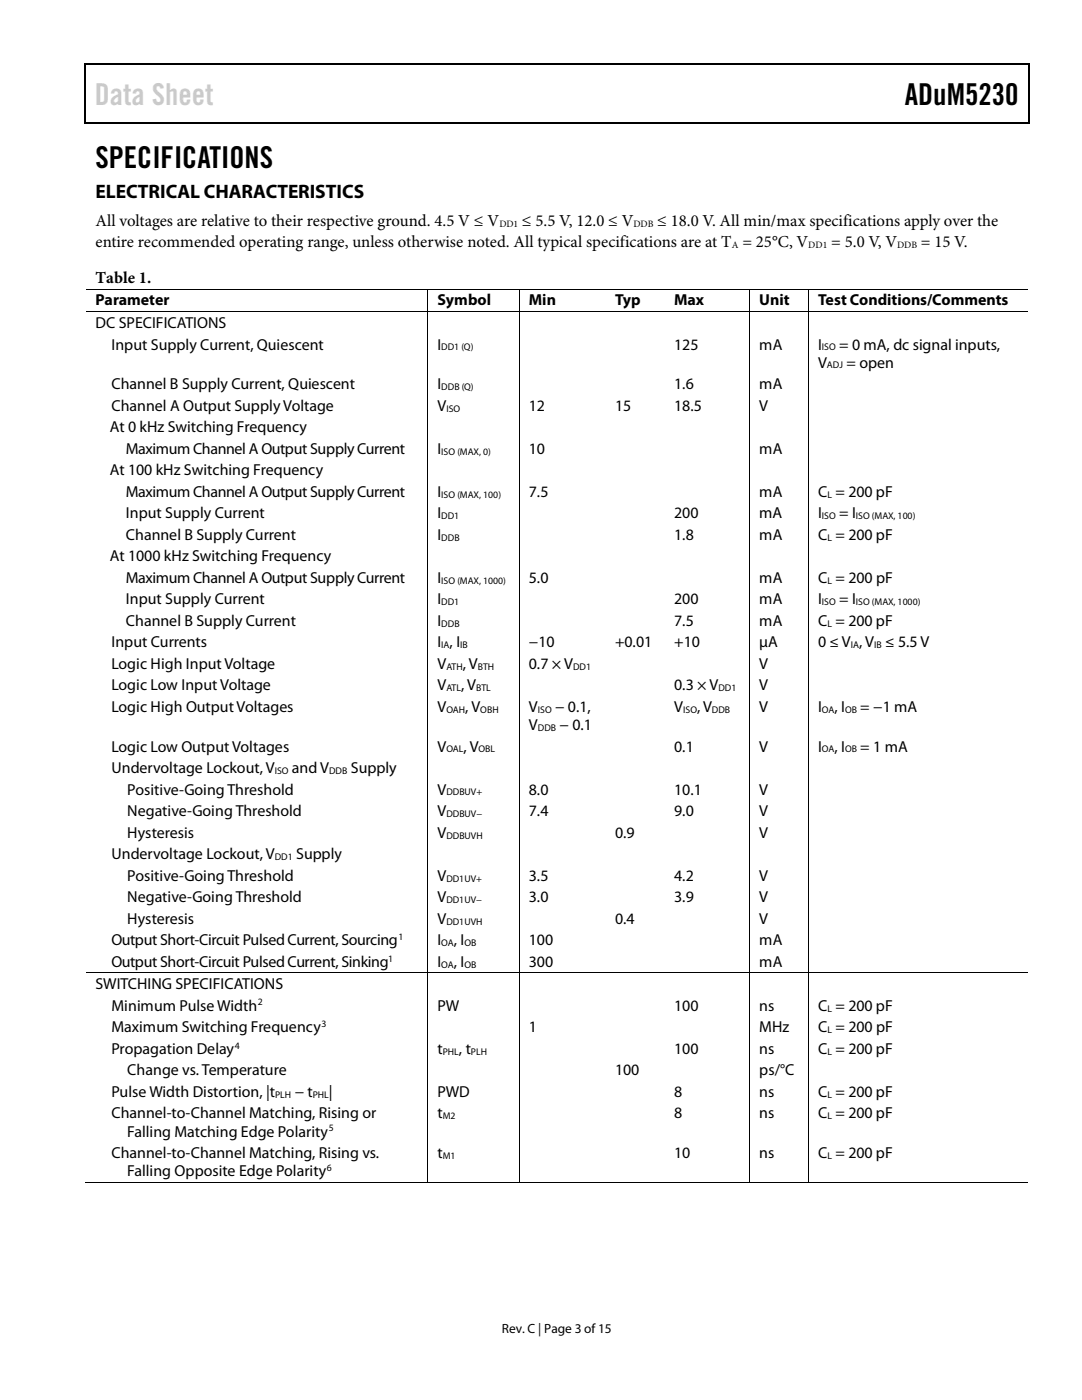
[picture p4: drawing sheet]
<svg xmlns="http://www.w3.org/2000/svg" width="216mm" height="279mm" viewBox="0 0 216 279" stroke-linecap="round" stroke-linejoin="round" font-family="sans-serif">
<defs><g id="words">
<text font-size="6" fill="#cdcdcd" x="18.9" y="20.9">Data Sheet</text>
<g font-size="6">
<text x="180.6" y="20.9">ADuM5230</text>
<text x="19" y="33.6">SPECIFICATIONS</text>
</g>
<text font-size="3.9" x="19" y="39.6">ELECTRICAL CHARACTERISTICS</text>
<g font-size="3.3">
<text x="19" y="45">All voltages are relative to their respective ground. 4.5 V ≤ V</text>
<text x="104.1" y="45">≤ 5.5 V, 12.0 ≤ V</text>
<text x="131.1" y="45">≤ 18.0 V. All min/max specifications apply over the</text>
<text x="19.1" y="49.3">entire recommended operating range, unless otherwise noted. All typical specifications are at T = 25°C, V</text>
<text x="165.9" y="49.3">= 5.0 V, V</text>
<text x="183.8" y="49.3">= 15 V.</text>
<text x="19.1" y="56.4">Table 1.</text>
</g>
<g font-size="3.2">
<text x="19" y="61">Parameter</text>
<text x="19" y="65.4">DC SPECIFICATIONS</text>
<text x="87.3" y="61">Symbol</text>
<text x="105.5" y="61">Min</text>
<text x="122.7" y="61">Typ</text>
<text x="134.5" y="61">Max</text>
<text x="151.5" y="61">Unit</text>
<text x="163.2" y="61">Test Conditions/Comments</text>
<text x="22.2" y="69.8">Input Supply Current, Quiescent</text>
<text x="87.3" y="69.8">I</text>
<text x="134.5" y="69.8">125</text>
<text x="151.5" y="69.8">mA</text>
<text x="163.2" y="69.8">I</text>
<text x="167.5" y="69.8">= 0 mA, dc signal inputs,</text>
<text x="22.2" y="77.6">Channel B Supply Current, Quiescent</text>
<text x="87.3" y="77.6">I</text>
<text x="134.5" y="77.6">1.6</text>
<text x="151.5" y="77.6">mA</text>
<text x="163.2" y="73.4">V</text>
<text x="168.9" y="73.4">= open</text>
<text x="22.2" y="82">Channel A Output SupplyVoltage</text>
<text x="87.3" y="82">V</text>
<text x="105.5" y="82">12</text>
<text x="122.7" y="82">15</text>
<text x="134.5" y="82">18.5</text>
<text x="151.5" y="82">V</text>
<text x="21.9" y="86.2">At 0 kHz Switching Frequency</text>
<text x="21.9" y="94.8">At 100 kHz Switching Frequency</text>
<text x="25.1" y="90.6">Maximum Channel A Output Supply Current</text>
<text x="87.3" y="90.6">I</text>
<text x="105.5" y="90.6">10</text>
<text x="151.5" y="90.6">mA</text>
<text x="25.1" y="99.1">Maximum Channel A Output Supply Current</text>
<text x="87.3" y="99.1">I</text>
<text x="105.5" y="99.1">7.5</text>
<text x="151.5" y="99.1">mA</text>
<text x="163.2" y="99.1">C = 200 pF</text>
<text x="25.1" y="103.4">Input Supply Current</text>
<text x="25.1" y="107.7">Channel B Supply Current</text>
<text x="87.3" y="103.4">I</text>
<text x="87.3" y="107.7">I</text>
<text x="134.5" y="107.7">1.8</text>
<text x="134.5" y="103.4">200</text>
<text x="151.5" y="103.4">mA</text>
<text x="151.5" y="107.7">mA</text>
<text x="163.2" y="103.4">I</text>
<text x="163.2" y="107.7">C = 200 pF</text>
<text x="167.5" y="103.4">= I</text>
<text x="21.9" y="112">At 1000 kHz Switching Frequency</text>
<text x="25.1" y="116.3">Maximum Channel A Output Supply Current</text>
<text x="87.3" y="116.3">I</text>
<text x="105.5" y="116.3">5.0</text>
<text x="151.5" y="116.3">mA</text>
<text x="163.2" y="116.3">C = 200 pF</text>
<text x="25.1" y="120.6">Input Supply Current</text>
<text x="25.1" y="124.9">Channel B Supply Current</text>
<text x="87.3" y="124.9">I</text>
<text x="87.3" y="120.6">I</text>
<text x="134.5" y="124.9">7.5</text>
<text x="134.5" y="120.6">200</text>
<text x="151.5" y="120.6">mA</text>
<text x="151.5" y="124.9">mA</text>
<text x="163.2" y="124.9">C = 200 pF</text>
<text x="163.2" y="120.6">I</text>
<text x="167.5" y="120.6">= I</text>
<text x="22.2" y="129.2">Input Currents</text>
<text x="87.3" y="129.2">I , I</text>
<text x="105.5" y="129.2">−10</text>
<text x="122.7" y="129.2">+0.01</text>
<text x="134.5" y="129.2">+10</text>
<text x="151.5" y="129.2">µA</text>
<text x="163.2" y="129.2">0 ≤ V , V ≤ 5.5 V</text>
<text x="22.2" y="133.5">Logic High InputVoltage</text>
<text x="22.2" y="137.8">Logic Low Input Voltage</text>
<text x="87.3" y="137.8">V</text>
<text x="87.3" y="133.5">V</text>
<text x="92" y="137.8">, V</text>
<text x="92.3" y="133.5">, V</text>
<text x="105.5" y="133.5">0.7 × V</text>
<text x="134.5" y="137.8">0.3 × V</text>
<text x="151.5" y="137.8">V</text>
<text x="151.5" y="133.5">V</text>
<text x="22.2" y="142.1">Logic High Output Voltages</text>
<text x="87.3" y="142.1">V</text>
<text x="92.8" y="142.1">, V</text>
<text x="105.5" y="142.1">V</text>
<text x="110.8" y="142.1">− 0.1,</text>
<text x="134.5" y="142.1">V</text>
<text x="139.1" y="142.1">, V</text>
<text x="151.5" y="142.1">V</text>
<text x="163.2" y="142.1">I</text>
<text x="166.5" y="142.1">, I</text>
<text x="171.7" y="142.1">= −1 mA</text>
<text x="22.2" y="150">Logic Low Output Voltages</text>
<text x="87.3" y="150">V</text>
<text x="92.5" y="150">, V</text>
<text x="105.5" y="145.7">V</text>
<text x="111.6" y="145.7">− 0.1</text>
<text x="134.5" y="150">0.1</text>
<text x="151.5" y="150">V</text>
<text x="163.2" y="150">I</text>
<text x="166.5" y="150">, I</text>
<text x="171.7" y="150">= 1 mA</text>
<text x="22.2" y="154.3">Undervoltage Lockout, V</text>
<text x="58.2" y="154.3">andV</text>
<text x="70" y="154.3">Supply</text>
<text x="25.4" y="158.6">Positive-Going Threshold</text>
<text x="87.3" y="158.6">V</text>
<text x="105.5" y="158.6">8.0</text>
<text x="134.5" y="158.6">10.1</text>
<text x="151.5" y="158.6">V</text>
<text x="25.4" y="162.9">Negative-Going Threshold</text>
<text x="25.4" y="167.2">Hysteresis</text>
<text x="87.3" y="162.9">V</text>
<text x="87.3" y="167.2">V</text>
<text x="105.5" y="162.9">7.4</text>
<text x="122.7" y="167.2">0.9</text>
<text x="134.5" y="162.9">9.0</text>
<text x="151.5" y="162.9">V</text>
<text x="151.5" y="167.2">V</text>
<text x="22.2" y="171.4">Undervoltage Lockout, V</text>
<text x="59.1" y="171.4">Supply</text>
<text x="25.4" y="175.8">Positive-Going Threshold</text>
<text x="87.3" y="175.8">V</text>
<text x="105.5" y="175.8">3.5</text>
<text x="134.5" y="175.8">4.2</text>
<text x="151.5" y="175.8">V</text>
<text x="25.4" y="180">Negative-Going Threshold</text>
<text x="25.4" y="184.4">Hysteresis</text>
<text x="87.3" y="180">V</text>
<text x="87.3" y="184.4">V</text>
<text x="105.5" y="180">3.0</text>
<text x="122.7" y="184.4">0.4</text>
<text x="134.5" y="180">3.9</text>
<text x="151.5" y="180">V</text>
<text x="151.5" y="184.4">V</text>
<text x="22.2" y="188.6">Output Short-Circuit Pulsed Current, Sourcing</text>
<text x="87.3" y="188.6">I</text>
<text x="90.6" y="188.6">, I</text>
<text x="105.5" y="188.6">100</text>
<text x="151.5" y="188.6">mA</text>
<text x="19" y="197.4">SWITCHING SPECIFICATIONS</text>
<text x="22.2" y="193">Output Short-Circuit Pulsed Current, Sinking</text>
<text x="87.3" y="193">I</text>
<text x="90.6" y="193">, I</text>
<text x="105.5" y="193">300</text>
<text x="151.5" y="193">mA</text>
<text x="22.2" y="201.7">Minimum Pulse Width</text>
<text x="87.3" y="201.7">PW</text>
<text x="134.5" y="201.7">100</text>
<text x="151.5" y="201.7">ns</text>
<text x="163.2" y="201.7">C = 200 pF</text>
<text x="22.2" y="206">Maximum Switching Frequency</text>
<text x="105.5" y="206">1</text>
<text x="151.5" y="206">MHz</text>
<text x="163.2" y="206">C = 200 pF</text>
<text x="22.2" y="210.3">Propagation Delay</text>
<text x="25.4" y="214.6">Change vs. Temperature</text>
<text x="87.3" y="210.3">t</text>
<text x="91.6" y="210.3">, t</text>
<text x="122.7" y="214.6">100</text>
<text x="134.5" y="210.3">100</text>
<text x="151.5" y="210.3">ns</text>
<text x="151.5" y="214.6">ps/°C</text>
<text x="163.2" y="210.3">C = 200 pF</text>
<text x="22.2" y="218.9">Pulse Width Distortion, |t</text>
<text x="58.8" y="218.9">− t</text>
<text x="65.6" y="218.9">|</text>
<text x="87.3" y="218.9">PWD</text>
<text x="134.5" y="218.9">8</text>
<text x="151.5" y="218.9">ns</text>
<text x="163.2" y="218.9">C = 200 pF</text>
<text x="22.2" y="223.2">Channel-to-Channel Matching, Rising or</text>
<text x="25.4" y="226.8">Falling Matching Edge Polarity</text>
<text x="87.3" y="223.2">t</text>
<text x="134.5" y="223.2">8</text>
<text x="151.5" y="223.2">ns</text>
<text x="163.2" y="223.2">C = 200 pF</text>
<text x="22.2" y="231.1">Channel-to-Channel Matching, Rising vs.</text>
<text x="87.3" y="231.1">t</text>
<text x="134.5" y="231.1">10</text>
<text x="151.5" y="231.1">ns</text>
<text x="163.2" y="231.1">C = 200 pF</text>
<text x="25.4" y="234.7">Falling Opposite Edge Polarity</text>
</g>
<text font-size="2.7" x="100.2" y="266">Rev. C | Page 3 of15</text>
<g font-size="1.9">
<text x="99.7" y="45.2">DD1</text>
<text x="126.4" y="45.2">DDB</text>
<text x="146" y="49.5">A</text>
<text x="161.3" y="49.5">DD1</text>
<text x="179" y="49.5">DDB</text>
<text x="88.1" y="69.9">DD1 (Q)</text>
<text x="164" y="69.9">ISO</text>
<text x="88.1" y="77.8">DDB (Q)</text>
<text x="165" y="73.5">ADJ</text>
<text x="89.1" y="82.1">ISO</text>
<text x="88.1" y="90.7">ISO (MAX, 0)</text>
<text x="88.1" y="99.3">ISO (MAX, 100)</text>
<text x="165.1" y="99.3">L</text>
<text x="88.1" y="103.6">DD1</text>
<text x="88.1" y="107.9">DDB</text>
<text x="164" y="103.6">ISO</text>
<text x="165.1" y="107.9">L</text>
<text x="170.8" y="103.6">ISO (MAX, 100)</text>
<text x="88.1" y="116.5">ISO (MAX, 1000)</text>
<text x="165.1" y="116.5">L</text>
<text x="88.1" y="120.8">DD1</text>
<text x="88.1" y="125.1">DDB</text>
<text x="164" y="120.8">ISO</text>
<text x="165.1" y="125.1">L</text>
<text x="170.8" y="120.8">ISO (MAX, 1000)</text>
<text x="88.1" y="129.4">IA</text>
<text x="91.8" y="129.4">IB</text>
<text x="169.8" y="129.4">IA</text>
<text x="174.4" y="129.4">IB</text>
<text x="89.1" y="133.7">ATH</text>
<text x="89.1" y="138">ATL</text>
<text x="95" y="138">BTL</text>
<text x="95.3" y="133.7">BTH</text>
<text x="114.3" y="133.7">DD1</text>
<text x="143.3" y="138">DD1</text>
<text x="89.1" y="142.3">OAH</text>
<text x="95.8" y="142.3">OBH</text>
<text x="107.3" y="142.3">ISO</text>
<text x="136.3" y="142.3">ISO</text>
<text x="142.1" y="142.3">DDB</text>
<text x="164" y="142.3">OA</text>
<text x="168.6" y="142.3">OB</text>
<text x="107.3" y="145.9">DDB</text>
<text x="54.8" y="154.4">ISO</text>
<text x="65.7" y="154.4">DDB</text>
<text x="89.1" y="150.2">OAL</text>
<text x="95.5" y="150.2">OBL</text>
<text x="164" y="150.2">OA</text>
<text x="168.6" y="150.2">OB</text>
<text x="89.1" y="158.8">DDBUV+</text>
<text x="89.1" y="163">DDBUV−</text>
<text x="89.1" y="167.3">DDBUVH</text>
<text x="54.8" y="171.6">DD1</text>
<text x="89.1" y="175.9">DD1UV+</text>
<text x="89.1" y="180.2">DD1UV−</text>
<text x="89.1" y="184.5">DD1UVH</text>
<text x="77.5" y="191.9">1</text>
<text x="79.5" y="187.6">1</text>
<text x="88.1" y="188.8">OA</text>
<text x="92.7" y="188.8">OB</text>
<text x="88.1" y="193.1">OA</text>
<text x="92.7" y="193.1">OB</text>
<text x="51.5" y="200.7">2</text>
<text x="165.1" y="201.9">L</text>
<text x="46.9" y="209.3">4</text>
<text x="64.1" y="204.9">3</text>
<text x="165.1" y="206.2">L</text>
<text x="88.3" y="210.5">PHL</text>
<text x="94" y="210.5">PLH</text>
<text x="165.1" y="210.5">L</text>
<text x="54.9" y="219.1">PLH</text>
<text x="62.4" y="219.1">PHL</text>
<text x="165.1" y="219.1">L</text>
<text x="65.6" y="225.8">5</text>
<text x="88.3" y="223.4">M2</text>
<text x="165.1" y="223.4">L</text>
<text x="65.2" y="233.6">6</text>
<text x="88.3" y="231.3">M1</text>
<text x="165.1" y="231.3">L</text>
</g>
</g></defs>
<g fill="#000">
<path d="M16.9 12.7h.2v1h-.2zM16.9 12.7h.2v.3h-.2zM82.5 12.7h.3v.3h-.3zM205.1 12.7h.3v1h-.3zM205.1 12.7h.3v.3h-.3zM16.9 24.4h.2v.2h-.2zM82.3 24.4h.2v.2h-.2zM205.1 24.4h.3v.2h-.3zM85.3 57.6h.2v.2h-.2zM103.5 57.6h.2v.2h-.2zM120.8 57.6h.2v.2h-.2zM132.6 57.6h.2v.2h-.2z"/>
<path d="M149.5 57.6h.2v.2h-.2zM161.2 57.6h.2v.2h-.2zM85.3 62.1h.2v.2h-.2zM103.5 62.1h.2v.2h-.2zM120.8 62.1h.2v.2h-.2zM132.6 62.1h.2v.2h-.2zM149.5 62.1h.2v.2h-.2zM161.2 62.1h.2v.2h-.2zM85.3 194.1h.2v.2h-.2zM103.5 194.1h.2v.2h-.2zM120.8 194.1h.2v.2h-.2zM132.6 194.1h.2v.2h-.2z"/>
<path d="M149.5 194.1h.2v.2h-.2zM161.2 194.1h.2v.2h-.2zM85.3 235.8h.2v.2h-.2zM103.5 235.8h.2v.2h-.2zM120.6 235.8h.1v.2h-.1zM132.4 235.8h.1v.2h-.1zM149.5 235.8h.2v.2h-.2zM161.2 235.8h.2v.2h-.2z"/>
</g>
<path d="M17 13.7v10.7M17.1 12.8h65.4M82.8 12.8h122.3M205.2 13.7v10.7M17.1 24.5h188" fill="none" stroke="#000" stroke-width=".25"/>
<g fill="none" stroke="#000" stroke-width=".2">
<path d="M17.1 57.7h68.2M85.4 57.8v4.3M85.5 57.7h18M103.6 57.8v4.3M103.7 57.7h17.1M121 57.7h11.6M132.8 57.7h16.7M149.6 57.8v4.3M149.7 57.7h11.5M161.3 57.8v4.3M161.4 57.7h43.7M17.1 62.2h68.2"/>
<path d="M85.4 62.3v131.8M85.5 62.2h18M103.6 62.3v131.8M103.7 62.2h17.1M121 62.2h11.6M132.8 62.2h16.7M149.6 62.3v131.8M149.7 62.2h11.5M161.3 62.3v131.8M161.4 62.2h43.7M17.1 194.2h68.2M85.4 194.3v41.5"/>
<path d="M85.5 194.2h18M103.6 194.3v41.5M103.7 194.2h17.1M121 194.2h11.6M132.8 194.2h16.7M149.6 194.3v41.5M149.7 194.2h11.5M161.3 194.3v41.5M161.4 194.2h43.7M16.9 235.9h68.4M85.5 235.9h18M103.7 235.9h45.8"/>
<path d="M149.7 235.9h11.5M161.4 235.9h43.7"/>
</g>
<use href="#words"/>
</svg>
